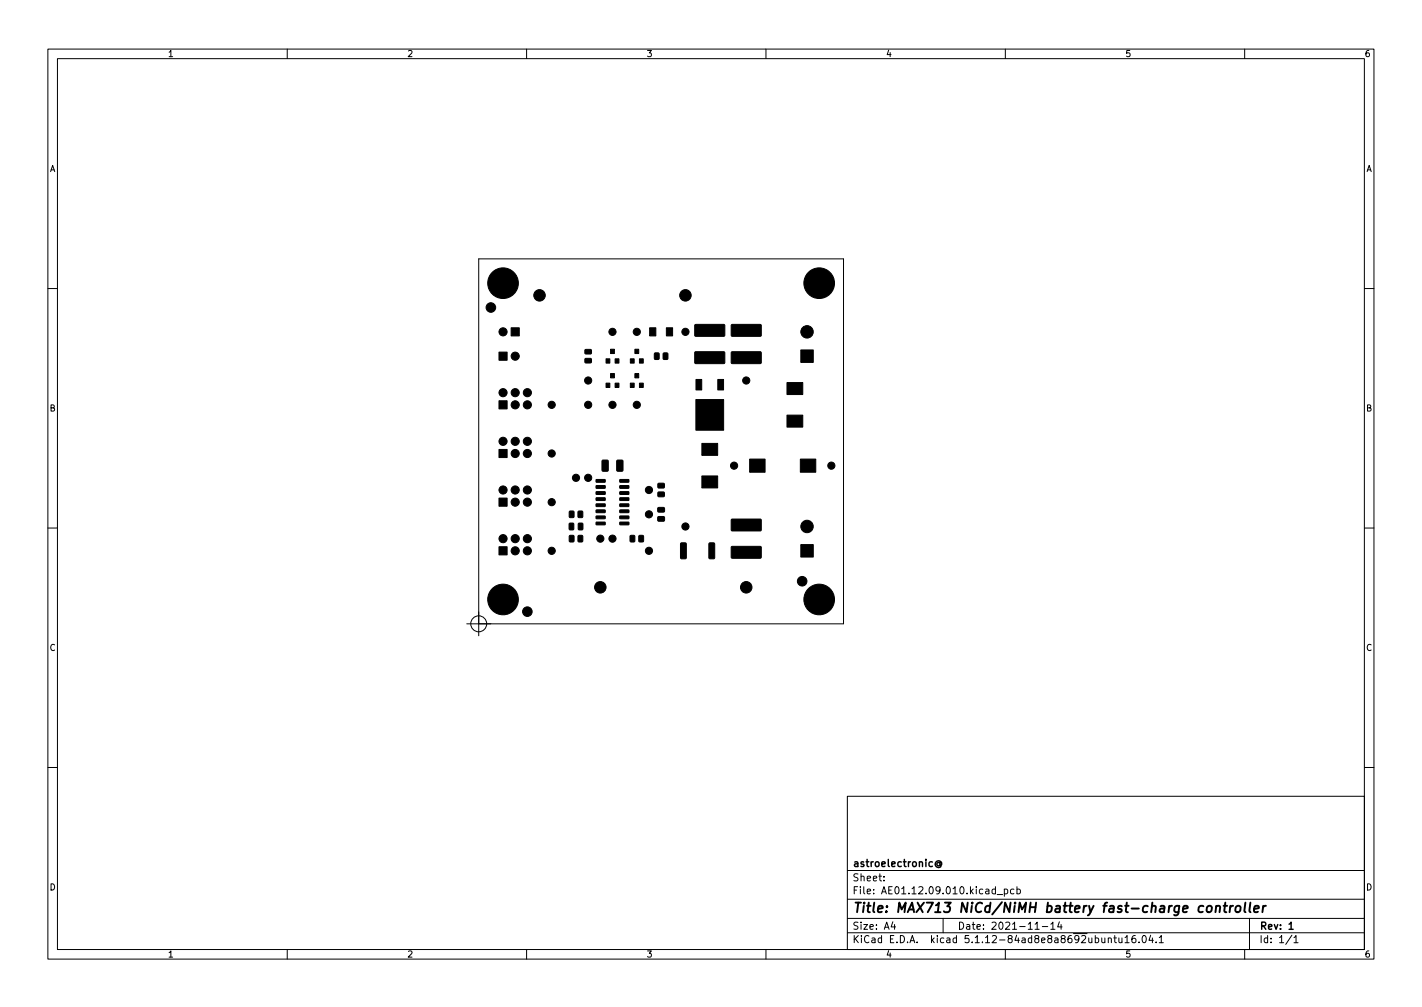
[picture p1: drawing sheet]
<svg xmlns="http://www.w3.org/2000/svg" width="297mm" height="210mm" viewBox="0 0 297 210" stroke-linecap="round" stroke-linejoin="round" font-family="sans-serif">
<defs><g id="words">
<text font-size="2.8" x="178" y="190.6">Title: MAX713 NiCd/NiMH battery fast-charge controller</text>
<g font-size="2.1">
<text x="178" y="184">Sheet:</text>
<text x="178" y="181">astroelectronic@</text>
<text x="178" y="186.7">File: AE01.12.09.010.kicad_pcb</text>
<text x="178" y="196.9">KiCad E.D.A. kicad 5.1.12-84ad8e8a8692ubuntu16.04.1</text>
<text x="178" y="194.1">Size: A4</text>
<text x="200" y="194.1">Date: 2021-11-14</text>
<text x="263" y="194.1">Rev: 1</text>
<text x="263" y="196.9">Id: 1/1</text>
</g>
<g font-size="1.8">
<text x="35" y="11.9">1</text>
<text x="85" y="11.9">2</text>
<text x="135" y="11.9">3</text>
<text x="185" y="11.9">4</text>
<text x="235" y="11.9">5</text>
<text x="285" y="11.9">6</text>
<text x="10.3" y="35.9">A</text>
<text x="285.3" y="35.9">A</text>
<text x="10.3" y="85.9">B</text>
<text x="285.3" y="85.9">B</text>
<text x="10.3" y="135.9">C</text>
<text x="285.3" y="135.9">C</text>
<text x="10.3" y="185.9">D</text>
<text x="285.3" y="185.9">D</text>
<text x="35" y="199.9">1</text>
<text x="85" y="199.9">2</text>
<text x="135" y="199.9">3</text>
<text x="185" y="199.9">4</text>
<text x="235" y="199.9">5</text>
<text x="285" y="199.9">6</text>
</g>
</g></defs>
<g fill="none" stroke="#000" stroke-width=".21">
<path d="M10 10.2h277v190.1h-277zM12 12.2h273v186.1h-273zM60 10.2v2M110 10.2v2M160 10.2v2M210 10.2v2M260 10.2v2M10 60.2h2M285 60.2h2M10 110.2h2M285 110.2h2M97.5 130.2h78.7v-76.2h-76.2v78.7"/>
<path d="M10 160.2h2M177 166.3h108v32h-108zM285 160.2h2M60 198.3v2M110 198.3v2M160 198.3v2M177 194.8h108M177 191.8h108M177 187.8h108M177 181.8h108M184.6 183.8v.1M184.6 183v.1"/>
<path d="M186.5 192.5l-.4 1h1M186.9 193v1M197 191.8v3M208.3 186.8h1.1M209.8 185.7l.4-.1 .3 .3-.1 .7h-.6M209.8 185.6v1.5M210 198.3v2M211.8 185.7l-.4-.1-.3 .3 .1 .7h.6M212.4 185.7l.5-.1 .2 .3-.1 .7h-.6M212.4 185.1v1.5M216.2 194h.9M217.7 193.5h1.2"/>
<path d="M219.5 193l.4-.5v1.5M219.5 194h.9M221.3 192.5l-.4 1h1M221.6 193v1M231.5 196l.2-.2 .4 .1v.9M231.5 195.8v1M232.6 195.8h.6M232.9 195.3v1.3l.3 .2M233.7 195.8l.1 1h.3l.3-.1M234.4 195.8v1M235 195.8l.4-.5v1.5M235 196.8h.9"/>
<path d="M237.1 195.3l-.4 .1a1.01 1.01 0 0 0 0 1.4l.5-.1 .1-.5-.3-.3-.4 .1-.2 .2M237.9 196.7v.1M238.8 195.4l.1-.1a.8 .8 0 0 1 .6 .8 .8 .8 0 0 1-.6 .7 1 1 0 0 1-.1-1.4zM240.4 195.3l-.4 1h.9M240.7 195.8v1M241.5 196.7v.1M242.1 195.8l.5-.5v1.5M242.1 196.8h.9M260 198.3v2M261 191.8v6.5M269.9 195.3l-1.3 1.9M270.3 195.8l.4-.5v1.5"/>
<path d="M270.3 196.8h.8"/>
<circle cx="100" cy="130.2" r="1.67"/>
</g>
<path d="M196.3 180.2a.36 .36 0 0 0-.5 0 .36 .36 0 0 0 0 .5 .36 .36 0 0 0 .5-.1M196.3 180.1v.5l.2 .1a.64 .64 0 0 0-.4-1 .64 .64 0 0 0-.8 .7 .72 .72 0 0 0 .5 .7 .72 .72 0 0 0 .8-.2M269.3 193l.4-.5v1.5M269.3 194h.8" fill="none" stroke="#000" stroke-width=".3"/>
<g fill="none" stroke="#000" stroke-width=".4">
<path d="M252.2 189.3l.1-.1a.5 .5 0 0 1 .9 .3l-.1 .6-.2 .3a.5 .5 0 0 1-.9-.3zM254 189.3l.3-.2 .5 .1-.1 1.3M254.1 189.1l-.2 1.4M255.6 189.1h.7M256 188.5l-.3 1.7 .1 .2 .4 .1M257 189.1l-.2 1.4M257.6 189.1l-.4 .1-.2 .3M258.2 189.3l.1-.1a.5 .5 0 0 1 .9 .3l-.1 .6-.2 .3a.5 .5 0 0 1-.9-.3zM260.1 188.5l-.2 1.7 .3 .3M261.2 188.5l-.2 1.7 .2 .3M262 189.8l1-.2-.1-.4-.6-.1-.3 .3v1h.8M263.9 189.1l-.2 1.4"/>
<path d="M264.4 189.1l-.4 .1-.2 .3"/>
</g>
<g fill="#000" stroke="#000" stroke-width=".21">
<path d="M104.2 73.5h1.7v1.7h-1.7zM106.8 68.4h1.7v1.7h-1.7zM122.2 74.9h1.3v.8l-1.2 .1zM122.2 73h1.3v.8l-1.2 .1zM126.6 74.9h.8v.9h-.8zM127.5 78h.8v.9h-.8zM127.5 72.9h.8v.9h-.8zM128.5 74.9h.8v.9h-.8zM131.7 74.9h.8v.9h-.8zM132.6 72.9h.8v.9h-.8zM132.6 78h.8v.9h-.8zM133.6 74.9h.8v.9h-.8z"/>
<path d="M135.7 68.4h1.3v1.7h-1.3zM136.7 73.7l1 .1-.1 1.2h-.9zM139.2 68.4h1.3v1.7h-1.3zM138.6 73.7l.9 .1-.1 1.2h-.9zM145.4 79.2h1.2v2.2h-1.2zM149.9 79.2h1.2v2.2h-1.2zM145.2 73.5l6.1-.1 .1 .3v2.1l-.2 .1h-5.9l-.2-.2zM145.2 67.8l6.1-.1 .1 .3v2.1l-.2 .1h-5.9l-.2-.2zM152.8 67.8l6.1-.1 .1 .3v2.1l-.2 .1h-5.9l-.2-.2zM152.8 73.5l6.1-.1 .1 .3v2.1l-.2 .1h-5.9l-.2-.2zM164.4 79.9h3.3v2.5h-3.3zM167.3 73.1h2.6v2.6h-2.6z"/>
<path d="M104.2 83.7h1.7v1.7h-1.7zM104.2 93.8h1.7v1.7h-1.7zM125.8 96.1h1l.2 .1 .1 2-.2 .2h-.9l-.2-.1zM126.6 80h.8v.9h-.8zM128.5 80h.8v.9h-.8zM128.9 96.1h1l.2 .1v2l-.1 .2h-1l-.2-.1zM131.7 80h.8v.9h-.8zM133.6 80h.8v.9h-.8zM145.4 83.4h5.8v6.4h-5.8zM146.6 92.6h3.3v2.5h-3.3zM146.6 99.4h3.3v2.5h-3.3zM156.6 95.9h3.2v2.7h-3.2z"/>
<path d="M164.4 86.7h3.3v2.5h-3.3zM167.2 95.9h3.2v2.7h-3.2zM104.2 104h1.7v1.7h-1.7zM104.2 114.2h1.7v1.7h-1.7zM118.9 109.3l.7-.1 .2 .1 .1 1.1-.2 .2-.6 .1-.2-.2zM119 111.8l.9 .1-.1 1.2h-.9zM119 106.8h.9l-.1 1.2h-.9zM120.8 111.8l.9 .1-.1 1.2h-.8zM120.8 106.8h.9l-.1 1.2h-.8zM120.8 109.3l.7-.1 .2 .1 .1 1.1-.2 .2-.6 .1-.2-.2zM124.5 100.1h1.8l.1 .5-.1 .1h-1.7zM124.5 101.4h1.8l.1 .5-.1 .1h-1.7z"/>
<path d="M124.5 102.7l1.8-.1 .1 .5-.1 .1h-1.7zM124.5 104l1.8-.1 .1 .5-.1 .1h-1.7zM124.5 105.2h1.8l.1 .5-.1 .1h-1.7zM124.5 106.5h1.8l.1 .4-.1 .2h-1.7zM124.5 107.8l1.8-.1 .1 .5-.1 .1h-1.7zM124.5 109h1.8l.1 .5-.1 .1h-1.7zM129.5 109h1.8l.1 .5-.1 .1h-1.7zM129.5 107.8l1.8-.1 .1 .5-.1 .1h-1.7zM129.5 106.5h1.8l.1 .4-.1 .2h-1.7zM129.5 105.2h1.8l.1 .5-.1 .1h-1.7zM129.5 104l1.8-.1 .1 .5-.1 .1h-1.7zM129.5 102.7l1.8-.1 .1 .5-.1 .1h-1.7z"/>
<path d="M129.5 101.4h1.8l.1 .5-.1 .1h-1.7zM129.5 100.1h1.8l.1 .5-.1 .1h-1.7zM131.7 111.8l.9 .1-.1 1.2h-.9zM133.5 111.8l.9 .1-.1 1.2h-.8zM137.5 101l1.2-.1 .1 .9-1.3 .1zM137.5 102.8h1.2l.1 .8-1.3 .1zM137.4 107.9h1.3l.1 .2v.6l-.2 .1h-1.1l-.1-.2zM137.4 106h1.3l.1 .2v.6l-.2 .1h-1.1l-.1-.2zM142.2 113.4l.9-.1 .3 .2v3l-.2 .2h-.9l-.1-.2zM148.1 113.4l1-.1 .2 .2v3l-.2 .2h-.8l-.2-.2zM152.8 108.4h6.1l.1 .2v2.1l-.2 .2-5.9-.1-.2-.2zM152.8 114.1h6.1l.1 .2v2.1l-.2 .2-5.9-.1-.2-.2z"/>
<path d="M167.3 113.7h2.6v2.6h-2.6z"/>
<circle cx="102.7" cy="59.1" r=".4"/>
<circle cx="103.4" cy="57.4" r=".4"/>
<circle cx="105.1" cy="59.1" r="3.2"/>
<circle cx="105.1" cy="56.7" r=".4"/>
<circle cx="106.8" cy="57.4" r=".4"/>
<circle cx="107.5" cy="59.1" r=".4"/>
<circle cx="168.7" cy="59.1" r=".4"/>
<circle cx="169.4" cy="57.4" r=".4"/>
<circle cx="171.1" cy="59.1" r="3.2"/>
<circle cx="171.1" cy="56.7" r=".4"/>
<circle cx="172.8" cy="57.4" r=".4"/>
<circle cx="173.5" cy="59.1" r=".4"/>
<circle cx="102.5" cy="64.2" r="1"/>
<circle cx="103.4" cy="60.8" r=".4"/>
<circle cx="105.1" cy="69.3" r=".85"/>
<circle cx="105.1" cy="61.5" r=".4"/>
<circle cx="106.8" cy="60.8" r=".4"/>
<circle cx="107.6" cy="74.4" r=".85"/>
<circle cx="112.7" cy="61.7" r="1.2"/>
<circle cx="122.9" cy="79.4" r=".75"/>
<circle cx="127.9" cy="69.3" r=".75"/>
<circle cx="133" cy="69.3" r=".75"/>
<circle cx="143.2" cy="61.7" r="1.2"/>
<circle cx="143.2" cy="69.3" r=".75"/>
<circle cx="155.9" cy="79.4" r=".75"/>
<circle cx="168.6" cy="69.3" r="1.3"/>
<circle cx="169.4" cy="60.8" r=".4"/>
<circle cx="171.1" cy="61.5" r=".4"/>
<circle cx="172.8" cy="60.8" r=".4"/>
<circle cx="105.1" cy="92.1" r=".85"/>
<circle cx="105.1" cy="82" r=".85"/>
<circle cx="107.6" cy="92.1" r=".85"/>
<circle cx="107.6" cy="94.7" r=".85"/>
<circle cx="107.6" cy="84.5" r=".85"/>
<circle cx="107.6" cy="82" r=".85"/>
<circle cx="110.2" cy="84.5" r=".85"/>
<circle cx="110.2" cy="82" r=".85"/>
<circle cx="110.2" cy="94.7" r=".85"/>
<circle cx="110.2" cy="92.1" r=".85"/>
<circle cx="115.2" cy="94.7" r=".75"/>
<circle cx="115.2" cy="84.5" r=".75"/>
<circle cx="120.3" cy="99.8" r=".75"/>
<circle cx="122.9" cy="84.5" r=".75"/>
<circle cx="122.9" cy="99.8" r=".75"/>
<circle cx="127.9" cy="84.5" r=".75"/>
<circle cx="133" cy="84.5" r=".75"/>
<circle cx="153.3" cy="97.2" r=".75"/>
<circle cx="173.7" cy="97.2" r=".75"/>
<circle cx="105.1" cy="112.5" r=".85"/>
<circle cx="105.1" cy="102.3" r=".85"/>
<circle cx="107.6" cy="112.5" r=".85"/>
<circle cx="107.6" cy="102.3" r=".85"/>
<circle cx="107.6" cy="104.8" r=".85"/>
<circle cx="107.6" cy="115" r=".85"/>
<circle cx="110.2" cy="102.3" r=".85"/>
<circle cx="110.2" cy="104.8" r=".85"/>
<circle cx="110.2" cy="115" r=".85"/>
<circle cx="110.2" cy="112.5" r=".85"/>
<circle cx="115.2" cy="104.8" r=".75"/>
<circle cx="115.2" cy="115" r=".75"/>
<circle cx="125.4" cy="112.5" r=".75"/>
<circle cx="127.9" cy="112.5" r=".75"/>
<circle cx="135.6" cy="115" r=".75"/>
<circle cx="135.6" cy="102.3" r=".75"/>
<circle cx="135.6" cy="107.4" r=".75"/>
<circle cx="143.2" cy="109.9" r=".75"/>
<circle cx="168.6" cy="109.9" r="1.3"/>
<circle cx="102.7" cy="125.2" r=".4"/>
<circle cx="103.4" cy="126.9" r=".4"/>
<circle cx="103.4" cy="123.5" r=".4"/>
<circle cx="105.1" cy="125.2" r="3.2"/>
<circle cx="105.1" cy="122.8" r=".4"/>
<circle cx="105.1" cy="127.6" r=".4"/>
<circle cx="106.8" cy="126.9" r=".4"/>
<circle cx="106.8" cy="123.5" r=".4"/>
<circle cx="107.5" cy="125.2" r=".4"/>
<circle cx="110.2" cy="127.7" r="1"/>
<circle cx="125.4" cy="122.6" r="1.2"/>
<circle cx="155.9" cy="122.6" r="1.2"/>
<circle cx="167.6" cy="121.4" r="1"/>
<circle cx="168.7" cy="125.2" r=".4"/>
<circle cx="169.4" cy="126.9" r=".4"/>
<circle cx="169.4" cy="123.5" r=".4"/>
<circle cx="171.1" cy="125.2" r="3.2"/>
<circle cx="171.1" cy="127.6" r=".4"/>
<circle cx="171.1" cy="122.8" r=".4"/>
<circle cx="172.8" cy="126.9" r=".4"/>
<circle cx="172.8" cy="123.5" r=".4"/>
<circle cx="173.5" cy="125.2" r=".4"/>
</g>
<use href="#words"/>
</svg>
